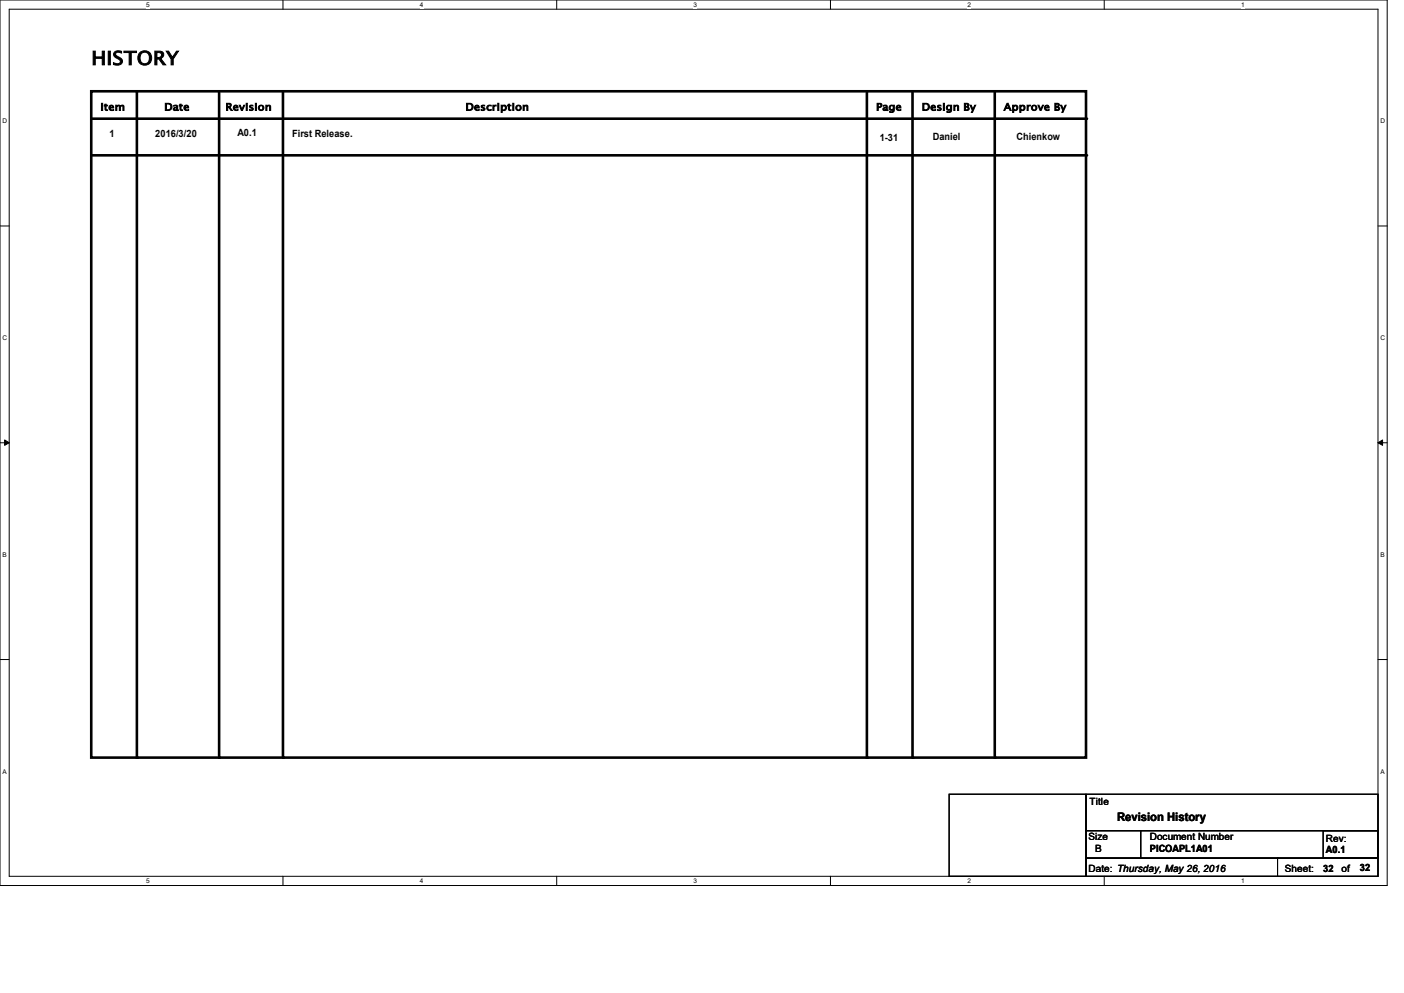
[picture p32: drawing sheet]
<svg xmlns="http://www.w3.org/2000/svg" width="297mm" height="210mm" viewBox="0 0 297 210" stroke-linecap="round" stroke-linejoin="round" font-family="sans-serif">
<defs><g id="words">
<text font-size="4" x="19.3" y="13.7">HISTORY</text>
<text font-size="2.5" x="236.3" y="173.6">Revision History</text>
<g font-size="2.1">
<text x="21.3" y="23.4">Item</text>
<text x="34.8" y="23.4">Date</text>
<text x="47.7" y="23.4">Revision</text>
<text x="98.5" y="23.4">Description</text>
<text x="185.3" y="23.4">Page</text>
<text x="195" y="23.4">Design By</text>
<text x="212.3" y="23.4">Approve By</text>
<text x="23.2" y="29">1</text>
<text x="32.9" y="29">2016/3/20</text>
<text x="50.2" y="28.8">A0.1</text>
<text x="61.8" y="29">First Release.</text>
<text x="186.1" y="29.8">1-31</text>
<text x="197.3" y="29.6">Daniel</text>
<text x="215" y="29.6">Chienkow</text>
<text x="230.5" y="170.3">Title</text>
<text x="230.3" y="177.6">Size</text>
<text x="243.2" y="177.6">Document Number</text>
<text x="280.5" y="178">Rev:</text>
<text x="230.3" y="184.4">Date: Thursday, May 26, 2016</text>
<text x="231.6" y="180.1">B</text>
<text x="243.2" y="180.2">PICOAPL1A01</text>
<text x="271.8" y="184.4">Sheet:</text>
<text x="279.9" y="184.4">32</text>
<text x="280.5" y="180.4">A0.1</text>
<text x="283.8" y="184.4">of</text>
<text x="287.7" y="184.2">32</text>
</g>
<g font-size="1.4">
<text x="30.9" y="1.4">5</text>
<text x="88.8" y="1.4">4</text>
<text x="146.7" y="1.4">3</text>
<text x="204.6" y="1.4">2</text>
<text x="262.6" y="1.4">1</text>
<text x=".5" y="26.1">D</text>
<text x="292" y="26.1">D</text>
<text x=".5" y="71.9">C</text>
<text x="292" y="71.9">C</text>
<text x=".5" y="117.8">B</text>
<text x="292" y="117.8">B</text>
<text x=".5" y="163.6">A</text>
<text x="292" y="163.6">A</text>
<text x="30.9" y="186.8">5</text>
<text x="88.8" y="186.8">4</text>
<text x="146.7" y="186.8">3</text>
<text x="204.6" y="186.8">2</text>
<text x="262.6" y="186.8">1</text>
</g>
</g></defs>
<path d="M0 0h293.5v187.3h-293.5zM1.9 1.9h289.6v183.4h-289.6z" fill="none" stroke="#000" stroke-width=".21"/>
<g fill="#fff">
<path d="M30.9 .2h.8v1.5h-.8z"/>
<path d="M30.9 185.5h.8v1.6h-.8z"/>
</g>
<path d="M59.9 0v1.9M59.9 185.3v2" fill="none" stroke="#000" stroke-width=".21"/>
<g fill="#fff">
<path d="M88.8 .2h.8v1.5h-.8z"/>
<path d="M88.8 185.5h.8v1.6h-.8z"/>
</g>
<path d="M117.8 0v1.9M117.8 185.3v2" fill="none" stroke="#000" stroke-width=".21"/>
<g fill="#fff">
<path d="M146.7 .2h.8v1.5h-.8z"/>
<path d="M146.7 185.5h.8v1.6h-.8z"/>
</g>
<path d="M175.7 0v1.9M175.7 185.3v2" fill="none" stroke="#000" stroke-width=".21"/>
<g fill="#fff">
<path d="M204.6 .2h.8v1.5h-.8z"/>
<path d="M204.6 185.5h.8v1.6h-.8z"/>
</g>
<path d="M233.6 0v1.9M233.6 185.3v2" fill="none" stroke="#000" stroke-width=".21"/>
<g fill="#fff">
<path d="M262.6 .2h.7v1.5h-.7z"/>
<path d="M262.6 185.5h.7v1.6h-.7z"/>
<path d="M.5 24.8h1v1.6h-1z"/>
<path d="M292 24.8h1v1.6h-1z"/>
<path d="M.5 70.7h1v1.5h-1z"/>
<path d="M292 70.7h1v1.5h-1z"/>
</g>
<path d="M0 47.8h1.9M291.5 47.8h2" fill="none" stroke="#000" stroke-width=".21"/>
<g fill="#fff">
<path d="M.5 116.5h.9v1.6h-.9z"/>
<path d="M292 116.5h.9v1.6h-.9z"/>
</g>
<path d="M0 93.6h1.9M291.5 93.6h2" fill="none" stroke="#000" stroke-width=".21"/>
<path d="M1 93l.9 .6-.9 .6zM291.5 93.6l1-.6v1.2z" fill="#000" stroke="#000" stroke-width=".21"/>
<g fill="#fff">
<path d="M.5 162.4h.9v1.5h-.9z"/>
<path d="M292 162.4h.9v1.5h-.9z"/>
</g>
<path d="M0 139.5h1.9M291.5 139.5h2M200.8 168h28.9v17.3h-28.9zM229.7 175.7h11.6v5.8h-11.6zM229.7 168h61.8v7.7h-61.8zM241.3 175.7h50.2v5.8h-50.2zM279.9 175.7h11.6v5.8h-11.6zM229.7 181.5h40.6v3.8h-40.6zM270.3 181.5h21.2v3.8h-21.2z" fill="none" stroke="#000" stroke-width=".21"/>
<path d="M19.3 19.3h210.4v140.9h-210.4zM29 19.3v140.9M46.4 19.3v140.9M59.9 19.3v140.9M183.4 19.3v140.9M193 19.3v140.9M210.4 19.3v140.9M19.3 25.1h210.4M19.3 32.9h210.4" fill="none" stroke="#000" stroke-width=".55"/>
<g fill="#000">
<circle cx="229.7" cy="25.1" r=".28"/>
<circle cx="229.7" cy="32.9" r=".28"/>
<circle cx="29" cy="160.2" r=".28"/>
<circle cx="46.4" cy="160.2" r=".28"/>
<circle cx="59.9" cy="160.2" r=".28"/>
<circle cx="183.4" cy="160.2" r=".28"/>
<circle cx="193" cy="160.2" r=".28"/>
<circle cx="210.4" cy="160.2" r=".28"/>
</g>
<use href="#words"/>
</svg>
